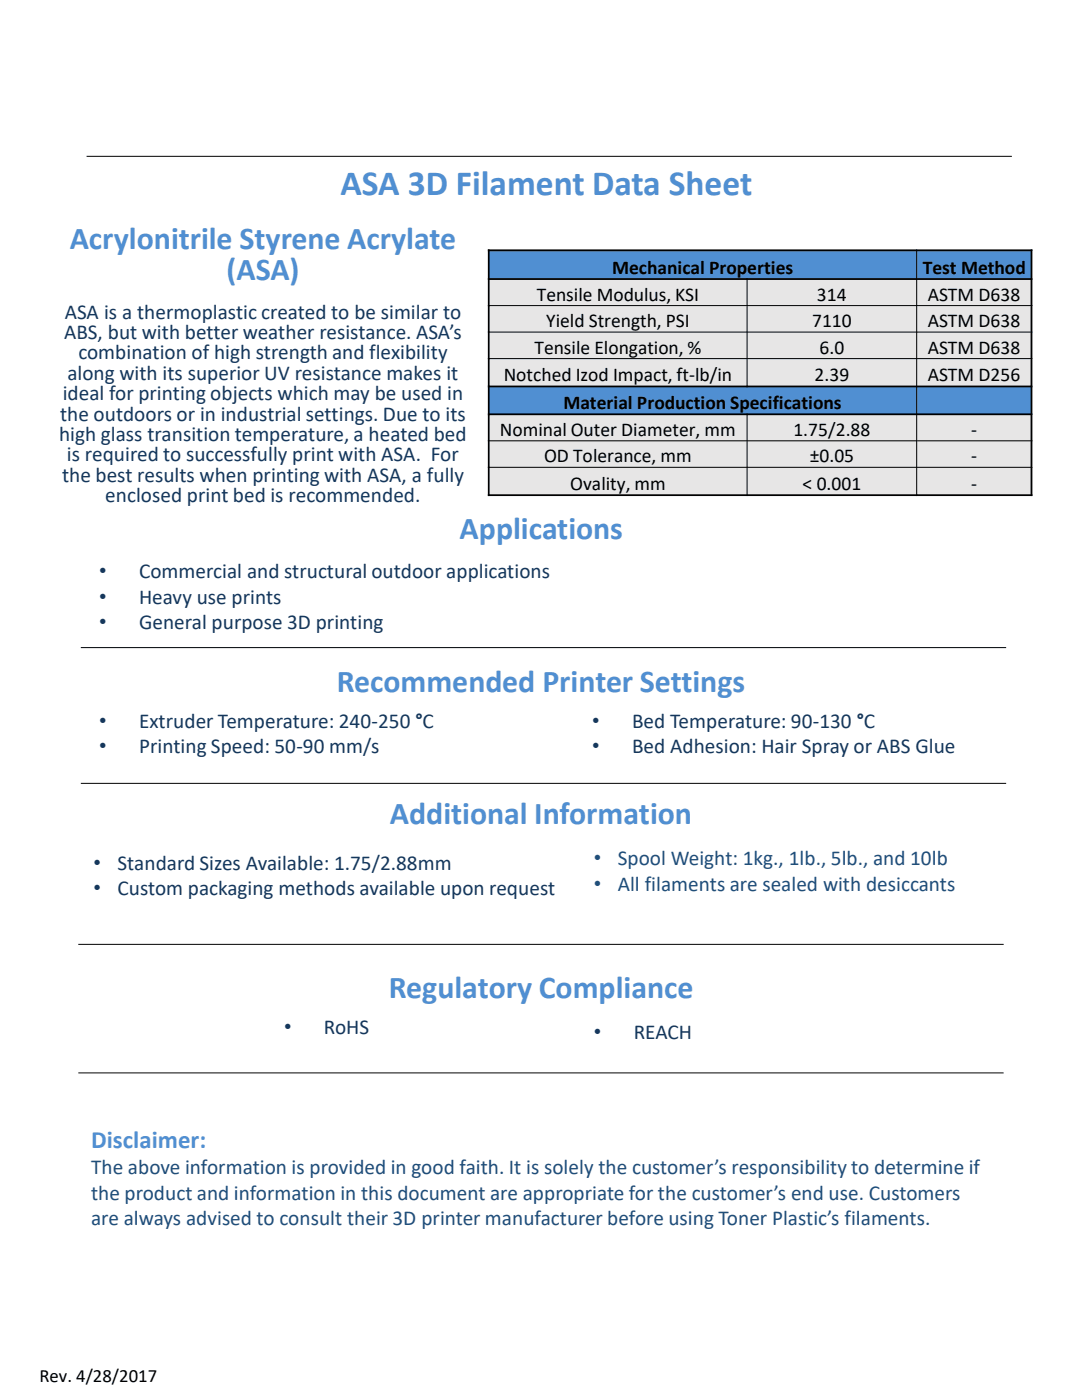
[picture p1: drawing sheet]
<svg xmlns="http://www.w3.org/2000/svg" width="216mm" height="279mm" viewBox="0 0 216 279" stroke-linecap="round" stroke-linejoin="round" font-family="sans-serif">
<defs><g id="words">
<text font-size="7.1" fill="#508fd2" x="67.9" y="38.8">ASA 3D Filament Data Sheet</text>
<g font-size="6.3" fill="#508fd2">
<text x="13.9" y="49.8">Acrylonitrile Styrene Acrylate</text>
<text x="45.2" y="55.9">(ASA)</text>
<text x="91.7" y="107.6">Applications</text>
<text x="67.2" y="138.1">Recommended Printer Settings</text>
<text x="77.8" y="164.4">Additional Information</text>
<text x="77.6" y="199.1">Regulatory Compliance</text>
</g>
<text font-size="5" fill="#508fd2" x="18.2" y="229">Disclaimer:</text>
<g font-size="4.2" fill="#15375c">
<text x="12.9" y="63.6">ASA is a thermoplastic created to be similar to</text>
<text x="12.8" y="67.7">ABS, but with better weather resistance. ASA’s</text>
<text x="15.6" y="71.7">combination of high strength and flexibility</text>
<text x="13.4" y="75.8">along with its superior UV resistance makes it</text>
<text x="12" y="83.9">the outdoors or in industrial settings. Due to its</text>
<text x="12.5" y="79.9">ideal for printing objects which may be used in</text>
<text x="11.8" y="88">high glass transition temperature, a heated bed</text>
<text x="13.4" y="92.1">is required to successfully print with ASA. For</text>
<text x="12.4" y="96.1">the best results when printing with ASA, a fully</text>
<text x="21" y="100.2">enclosed print bed is recommended.</text>
<text x="19.8" y="115.4">•</text>
<text x="27.8" y="115.4">Commercial and structural outdoor applications</text>
<text x="19.8" y="120.5">•</text>
<text x="19.8" y="125.6">•</text>
<text x="27.8" y="120.5">Heavy use prints</text>
<text x="27.8" y="125.6">General purpose 3D printing</text>
<text x="19.8" y="145.3">•</text>
<text x="27.8" y="145.3">Extruder Temperature: 240-250 °C</text>
<text x="118.2" y="145.3">•</text>
<text x="126.1" y="145.3">Bed Temperature: 90-130 °C</text>
<text x="19.8" y="150.4">•</text>
<text x="27.8" y="150.4">Printing Speed: 50-90 mm/s</text>
<text x="118.2" y="150.3">•</text>
<text x="126.1" y="150.3">Bed Adhesion: Hair Spray or ABS Glue</text>
<text x="18.7" y="173.5">•</text>
<text x="23.5" y="173.5">Standard Sizes Available: 1.75/2.88mm</text>
<text x="18.7" y="178.6">•</text>
<text x="23.5" y="178.6">Custom packaging methods available upon request</text>
<text x="56.7" y="206.4">•</text>
<text x="64.7" y="206.4">RoHS</text>
<text x="118.5" y="207.4">•</text>
<text x="126.5" y="207.4">REACH</text>
</g>
<g font-size="4.2" fill="#1f4e79">
<text x="118.5" y="172.7">•</text>
<text x="123.3" y="172.7">Spool Weight: 1kg., 1lb., 5lb., and 10lb</text>
<text x="118.5" y="177.8">•</text>
<text x="123.3" y="177.8">All filaments are sealed with desiccants</text>
<text x="18.2" y="234.3">The above information is provided in good faith. It is solely the customer’s responsibility to determine if</text>
<text x="18.2" y="239.4">the product and information in this document are appropriate for the customer’s end use. Customers</text>
<text x="18.2" y="244.5">are always advised to consult their 3D printer manufacturer before using Toner Plastic’s filaments.</text>
</g>
<g font-size="3.9">
<text x="107.1" y="60">Tensile Modulus, KSI</text>
<text x="122.2" y="54.7">Mechanical Properties</text>
<text x="163" y="60">314</text>
<text x="184.1" y="54.7">Test Method</text>
<text x="185.1" y="60">ASTM D638</text>
<text x="109" y="65.3">Yield Strength, PSI</text>
<text x="162" y="65.3">7110</text>
<text x="185.1" y="65.3">ASTM D638</text>
<text x="106.7" y="70.6">Tensile Elongation, %</text>
<text x="163.5" y="70.6">6.0</text>
<text x="185.1" y="70.6">ASTM D638</text>
<text x="100.5" y="76.1">Notched Izod Impact, ft-lb/in</text>
<text x="162.5" y="76.1">2.39</text>
<text x="185.1" y="76.1">ASTM D256</text>
<text x="112.4" y="81.7">Material Production Specifications</text>
<text x="99.8" y="87">Nominal Outer Diameter, mm</text>
<text x="158.3" y="87">1.75/2.88</text>
<text x="193.8" y="87">-</text>
<text x="108.6" y="92.3">OD Tolerance, mm</text>
<text x="161.6" y="92.3">±0.05</text>
<text x="193.8" y="92.3">-</text>
<text x="113.8" y="97.8">Ovality, mm</text>
<text x="160.1" y="97.8">&lt; 0.001</text>
<text x="193.8" y="97.8">-</text>
</g>
<text font-size="3.7" x="7.9" y="275.7">Rev. 4/28/2017</text>
</g></defs>
<path d="M17.3 31.2h184.6M16.1 129.2h184.7M16.1 156.3h184.7M15.6 188.5h184.7M15.6 214.1h184.7" fill="none" stroke="#000" stroke-width=".2"/>
<g fill="#508fd2">
<path d="M97.5 50h85.4v5.7h-85.4z" fill-rule="evenodd"/>
<path d="M182.9 50h22.9v5.7h-22.9z" fill-rule="evenodd"/>
</g>
<g fill="#e7e6e6">
<path d="M97.5 55.7h51.6v5.3h-51.6z" fill-rule="evenodd"/>
<path d="M149.1 55.7h33.8v5.3h-33.8z" fill-rule="evenodd"/>
<path d="M182.9 55.7h22.9v5.3h-22.9z" fill-rule="evenodd"/>
<path d="M97.5 61h51.6v5.3h-51.6z" fill-rule="evenodd"/>
<path d="M149.1 61h33.8v5.3h-33.8z" fill-rule="evenodd"/>
<path d="M182.9 61h22.9v5.3h-22.9z" fill-rule="evenodd"/>
<path d="M97.5 66.3h51.6v5.3h-51.6z" fill-rule="evenodd"/>
<path d="M149.1 66.3h33.8v5.3h-33.8z" fill-rule="evenodd"/>
<path d="M182.9 66.3h22.9v5.3h-22.9z" fill-rule="evenodd"/>
<path d="M97.5 71.6h51.6v5.5h-51.6z" fill-rule="evenodd"/>
<path d="M149.1 71.6h33.8v5.5h-33.8z" fill-rule="evenodd"/>
<path d="M182.9 71.6h22.9v5.5h-22.9z" fill-rule="evenodd"/>
</g>
<g fill="#508fd2">
<path d="M97.5 77.1h85.4v5.6h-85.4z" fill-rule="evenodd"/>
<path d="M182.9 77.1h22.9v5.6h-22.9z" fill-rule="evenodd"/>
</g>
<g fill="#e7e6e6">
<path d="M97.5 82.7h51.6v5.3h-51.6z" fill-rule="evenodd"/>
<path d="M149.1 82.7h33.8v5.3h-33.8z" fill-rule="evenodd"/>
<path d="M182.9 82.7h22.9v5.3h-22.9z" fill-rule="evenodd"/>
<path d="M97.5 88h51.6v5.3h-51.6z" fill-rule="evenodd"/>
<path d="M149.1 88h33.8v5.3h-33.8z" fill-rule="evenodd"/>
<path d="M182.9 88h22.9v5.3h-22.9z" fill-rule="evenodd"/>
<path d="M97.5 93.3h51.6v5.5h-51.6z" fill-rule="evenodd"/>
<path d="M149.1 93.3h33.8v5.5h-33.8z" fill-rule="evenodd"/>
<path d="M182.9 93.3h22.9v5.5h-22.9z" fill-rule="evenodd"/>
</g>
<path d="M149.1 55.5v21.8M182.9 49.8v49.2M97.3 61h108.7M97.3 66.3h108.7M97.3 71.6h108.7M97.3 88h108.7M97.3 93.3h108.7M149.1 82.5v16.5" fill="none" stroke="#000" stroke-width=".2"/>
<path d="M97.3 55.7h108.7M97.3 50h108.7M97.5 49.8v49.2M205.8 49.8v49.2M97.3 77.1h108.7M97.3 82.7h108.7M97.3 98.8h108.7" fill="none" stroke="#000" stroke-width=".35"/>
<use href="#words"/>
</svg>
